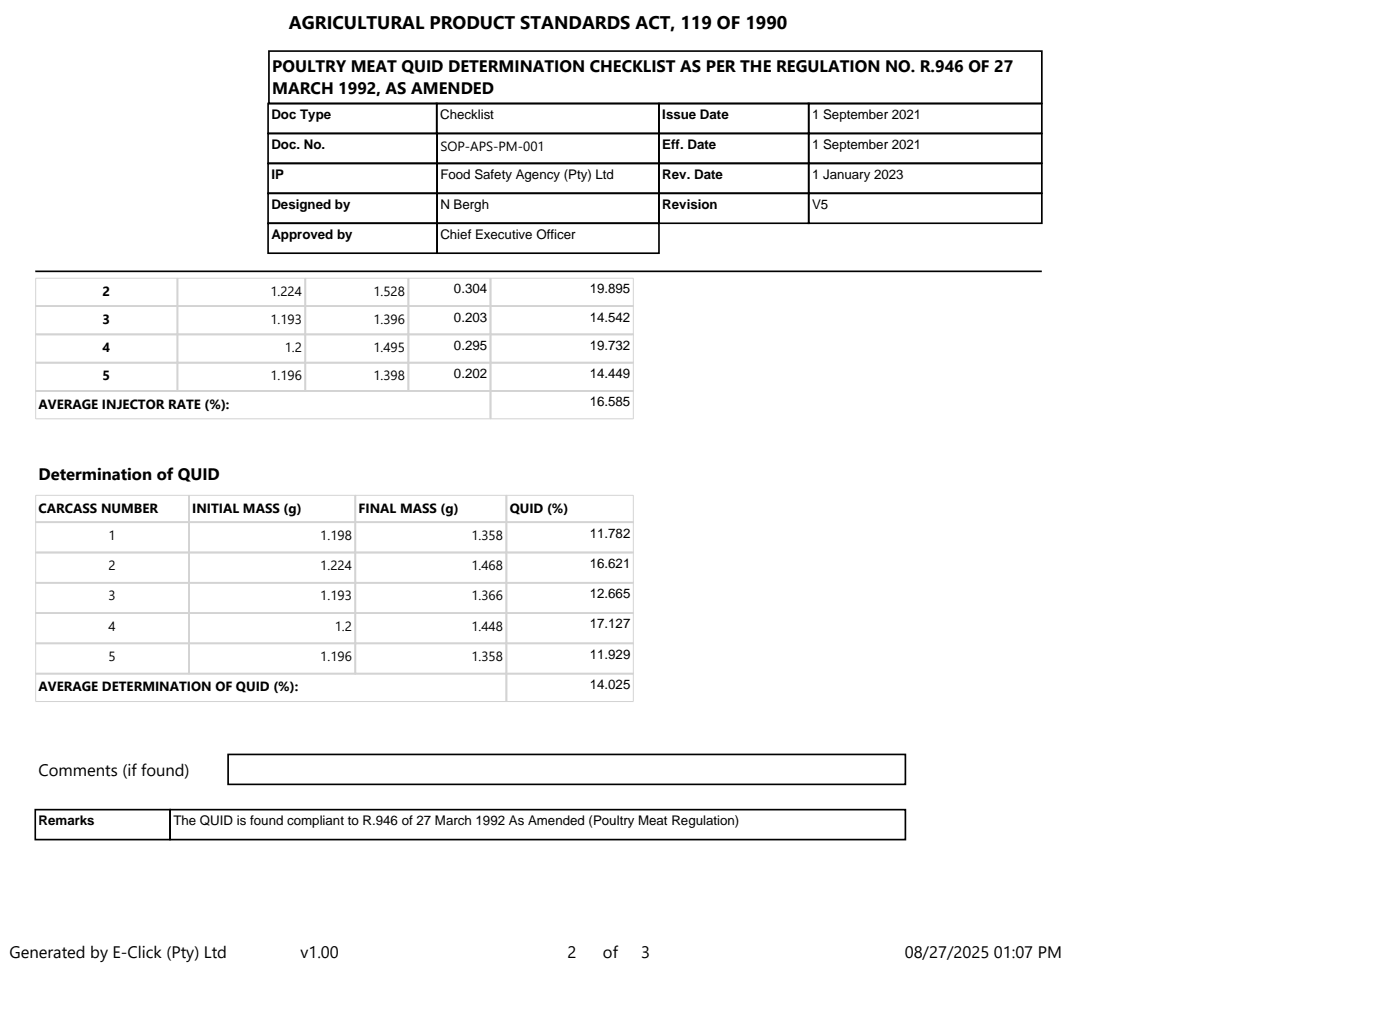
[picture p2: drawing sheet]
<svg xmlns="http://www.w3.org/2000/svg" width="297mm" height="216mm" viewBox="0 0 297 216" stroke-linecap="round" stroke-linejoin="round" font-family="sans-serif">
<defs><g id="words">
<text font-size="3.9" x="61.3" y="6.2">AGRICULTURAL PRODUCT STANDARDS ACT, 119 OF 1990</text>
<g font-size="3.5">
<text x="57.8" y="15.3">POULTRY MEAT QUID DETERMINATION CHECKLIST AS PER THE REGULATION NO. R.946 OF 27</text>
<text x="57.8" y="20">MARCH 1992, AS AMENDED</text>
<text x="8.2" y="101.7">Determination of QUID</text>
<text x="8.2" y="164.5">Comments (if found)</text>
<text x="2" y="203.3">Generated by E-Click (Pty) Ltd</text>
<text x="63.8" y="203.3">v1.00</text>
<text x="120.5" y="203.3">2</text>
<text x="128" y="203.3">of</text>
<text x="136.1" y="203.3">3</text>
<text x="192" y="203.3">08/27/2025 01:07 PM</text>
</g>
<g font-size="2.8">
<text x="57.6" y="25.2">Doc Type</text>
<text x="93.4" y="25.2">Checklist</text>
<text x="140.6" y="25.2">Issue Date</text>
<text x="172.4" y="25.2">1 September 2021</text>
<text x="57.6" y="31.6">Doc. No.</text>
<text x="93.5" y="32.1">SOP-APS-PM-001</text>
<text x="140.6" y="31.6">Eff. Date</text>
<text x="172.4" y="31.6">1 September 2021</text>
<text x="57.6" y="37.9">IP</text>
<text x="93.5" y="37.9">Food Safety Agency (Pty) Ltd</text>
<text x="140.6" y="37.9">Rev. Date</text>
<text x="172.4" y="37.9">1 January 2023</text>
<text x="57.6" y="44.3">Designed by</text>
<text x="93.5" y="44.3">N Bergh</text>
<text x="140.6" y="44.3">Revision</text>
<text x="172.4" y="44.3">V5</text>
<text x="57.6" y="50.6">Approved by</text>
<text x="93.5" y="50.6">Chief Executive Officer</text>
<text x="21.7" y="62.7">2</text>
<text x="57.4" y="62.7">1.224</text>
<text x="79.3" y="62.7">1.528</text>
<text x="96.4" y="62.2">0.304</text>
<text x="125.2" y="62.2">19.895</text>
<text x="21.7" y="68.7">3</text>
<text x="57.4" y="68.7">1.193</text>
<text x="79.3" y="68.7">1.396</text>
<text x="96.4" y="68.2">0.203</text>
<text x="125.2" y="68.2">14.542</text>
<text x="21.7" y="74.7">4</text>
<text x="60.5" y="74.7">1.2</text>
<text x="79.3" y="74.7">1.495</text>
<text x="96.4" y="74.2">0.295</text>
<text x="125.2" y="74.2">19.732</text>
<text x="21.7" y="80.7">5</text>
<text x="57.4" y="80.7">1.196</text>
<text x="79.3" y="80.7">1.398</text>
<text x="96.4" y="80.2">0.202</text>
<text x="125.2" y="80.2">14.449</text>
<text x="8.2" y="86.7">AVERAGE INJECTOR RATE (%):</text>
<text x="125.2" y="86.2">16.585</text>
<text x="8.2" y="108.7">CARCASS NUMBER</text>
<text x="40.8" y="108.7">INITIAL MASS (g)</text>
<text x="76.1" y="108.7">FINAL MASS (g)</text>
<text x="108.2" y="108.7">QUID (%)</text>
<text x="23" y="114.5">1</text>
<text x="68" y="114.5">1.198</text>
<text x="100.1" y="114.5">1.358</text>
<text x="125.2" y="114">11.782</text>
<text x="23" y="120.9">2</text>
<text x="68" y="120.9">1.224</text>
<text x="100.1" y="120.9">1.468</text>
<text x="125.2" y="120.4">16.621</text>
<text x="23" y="127.3">3</text>
<text x="68" y="127.3">1.193</text>
<text x="100.1" y="127.3">1.366</text>
<text x="125.2" y="126.9">12.665</text>
<text x="23" y="133.8">4</text>
<text x="71" y="133.8">1.2</text>
<text x="100.1" y="133.8">1.448</text>
<text x="125.2" y="133.3">17.127</text>
<text x="23" y="140.2">5</text>
<text x="68" y="140.2">1.196</text>
<text x="100.1" y="140.2">1.358</text>
<text x="125.2" y="139.7">11.929</text>
<text x="8.2" y="146.6">AVERAGE DETERMINATION OF QUID (%):</text>
<text x="125.2" y="146.1">14.025</text>
<text x="8.2" y="175">Remarks</text>
<text x="36.8" y="175">The QUID is found compliant to R.946 of 27 March 1992 As Amended (Poultry Meat Regulation)</text>
</g>
</g></defs>
<g fill="none" stroke="#000" stroke-width=".35">
<path d="M57.1 10.8h164v11.1h-164zM56.9 21.9h35.8v6.4h-35.8zM56.9 28.3h35.9v6.3h-35.9zM56.9 34.6h35.9v6.4h-35.9zM92.7 21.9h47.2v6.4h-47.2zM92.8 28.3h47.1v6.3h-47.1zM92.8 34.6h47.1v6.4h-47.1zM139.9 21.9h31.8v6.4h-31.8zM139.9 28.3h31.8v6.3h-31.8zM139.9 34.6h31.8v6.4h-31.8zM171.7 21.9h49.4v6.4h-49.4zM171.7 28.3h49.4v6.3h-49.4z"/>
<path d="M171.7 34.6h49.4v6.4h-49.4zM7.5 57.5h213.6M56.9 41h35.9v6.3h-35.9zM56.9 47.3h35.9v6.4h-35.9zM92.8 41h47.1v6.3h-47.1zM92.8 47.3h47.1v6.4h-47.1zM139.9 41h31.8v6.3h-31.8zM171.7 41h49.4v6.3h-49.4zM7.5 171.7h28.6v6.4h-28.6zM36.1 171.7h156.1v6.4h-156.1zM48.4 160h143.8v6.4h-143.8z"/>
</g>
<path d="M7.6 59h126.8v29.8h-126.8zM7.6 105.1h126.8v43.7h-126.8z" fill="none" stroke="#d3d3d3" stroke-width=".21"/>
<g fill="none" stroke="#d3d3d3" stroke-width=".35">
<path d="M37.7 59v24M64.8 59v6M86.7 59v6M104.1 59v29.8M7.6 64.9h126.8M7.6 70.9h30.1M7.6 76.9h30.1M37.7 64.9h27.1v6h-27.1zM37.7 70.9h27.1v6h-27.1zM37.7 76.9h27.1v6h-27.1zM64.8 64.9h21.9v6h-21.9zM64.8 70.9h21.9v6h-21.9z"/>
<path d="M64.8 76.9h21.9v6h-21.9zM86.7 64.9h17.4v6h-17.4zM86.7 70.9h17.4v6h-17.4zM86.7 76.9h17.4v6h-17.4zM104.1 70.9h30.3M104.1 76.9h30.3M7.6 82.9h126.8M7.6 110.8h126.8M7.6 117.2h32.6M40.1 110.8h35.3v6.4h-35.3zM40.1 117.2h35.3v6.4h-35.3zM40.1 105.1v37.8"/>
<path d="M75.4 110.8h32.1v6.4h-32.1zM75.4 117.2h32.1v6.4h-32.1zM75.4 105.1v5.7M107.4 117.2h27M107.5 105.1v43.7M7.6 123.6h32.6M7.6 130h32.6M7.6 136.4h32.6M40.1 123.6h35.3v6.4h-35.3zM40.1 130h35.3v6.4h-35.3zM40.1 136.4h35.3v6.5h-35.3zM75.4 123.6h32.1v6.4h-32.1z"/>
<path d="M75.4 130h32.1v6.4h-32.1zM75.4 136.4h32.1v6.5h-32.1zM107.4 123.6h27M107.4 130h27M107.4 136.4h27M7.6 142.9h126.8"/>
</g>
<use href="#words"/>
</svg>
